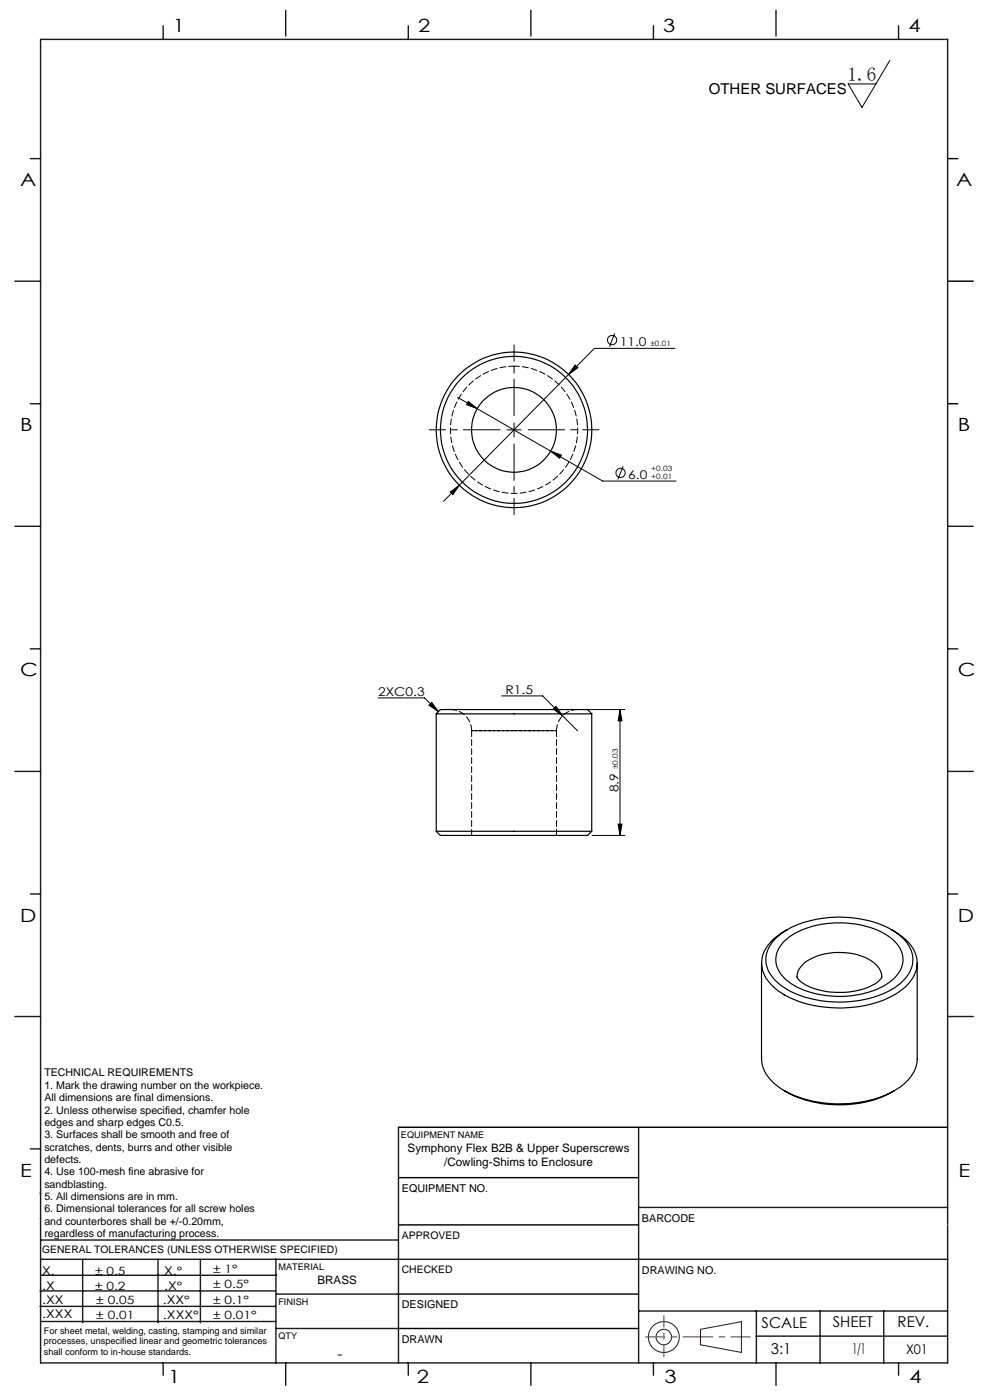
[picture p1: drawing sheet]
<svg xmlns="http://www.w3.org/2000/svg" width="210mm" height="297mm" viewBox="0 0 210 297" stroke-linecap="round" stroke-linejoin="round" font-family="sans-serif">
<defs><g id="words">
<text font-size="4.1" x="179.8" y="17.2">1.6</text>
<g font-size="3.9">
<text x="36.7" y="6.9">1</text>
<text x="88.7" y="6.9">2</text>
<text x="140.7" y="6.9">3</text>
<text x="192.7" y="6.9">4</text>
<text x="4.2" y="39.5">A</text>
<text x="202.9" y="39.5">A</text>
<text x="4.2" y="91.5">B</text>
<text x="203.2" y="91.5">B</text>
<text x="4.2" y="143.5">C</text>
<text x="203.2" y="143.5">C</text>
<text x="4.2" y="195.5">D</text>
<text x="203.2" y="195.5">D</text>
<text x="4.2" y="249.6">E</text>
<text x="203.3" y="249.6">E</text>
<text x="35.7" y="293.4">1</text>
<text x="88.4" y="293.4">2</text>
<text x="141" y="293.4">3</text>
<text x="193" y="293.4">4</text>
</g>
<g font-size="3.2">
<text x="150.4" y="20">OTHER SURFACES</text>
<text x="161.6" y="281.7">SCALE</text>
<text x="176.7" y="281.5">SHEET</text>
<text x="190.4" y="281.5">REV.</text>
<text x="163.5" y="287.3">3:1</text>
<text x="180.8" y="287.3">1/1</text>
<text x="71.6" y="288.2">-</text>
</g>
<text font-size="2.8" x="192.2" y="287.3">X01</text>
<g font-size="2.6">
<text x="131.5" y="73.5">11.0</text>
<text x="133.3" y="101.7">6.0</text>
<text x="80.2" y="147.7">2XC0.3</text>
<text x="107.2" y="147.2">R1.5</text>
<text x="131.2" y="168.1" transform="rotate(-90 131.2 168.1)">8.9</text>
</g>
<g font-size="2.5">
<text x="86.5" y="244.4">Symphony Flex B2B &amp; Upper Superscrews</text>
<text x="94.2" y="247.3">/Cowling-Shims to Enclosure</text>
<text x="8.9" y="273.6">.X</text>
<text x="8.9" y="270.4">X.</text>
<text x="34.8" y="273.7">.X°</text>
<text x="34.8" y="270.5">X.°</text>
<text x="67.3" y="272.4">BRASS</text>
<text x="9" y="276.7">.XX</text>
<text x="9" y="279.7">.XXX</text>
<text x="34.5" y="276.7">.XX°</text>
<text x="34.6" y="279.8">.XXX°</text>
</g>
<g font-size="2.4">
<text x="45.2" y="270">± 1°</text>
<text x="20.2" y="270.4">± 0.5</text>
<text x="20.2" y="273.7">± 0.2</text>
<text x="45.2" y="273.2">± 0.5°</text>
<text x="20.4" y="279.7">± 0.01</text>
<text x="20.4" y="276.7">± 0.05</text>
<text x="45.2" y="276.7">± 0.1°</text>
<text x="45.2" y="279.7">± 0.01°</text>
</g>
<g font-size="2.3">
<text x="9.4" y="228.4">TECHNICAL REQUIREMENTS</text>
<text x="9.4" y="231">1. Mark the drawing number on the workpiece.</text>
<text x="9.4" y="233.6">All dimensions are final dimensions.</text>
<text x="9.4" y="236.2">2. Unless otherwise specified, chamfer hole</text>
<text x="9.4" y="238.9">edges and sharp edges C0.5.</text>
<text x="9.4" y="241.5">3. Surfaces shall be smooth and free of</text>
<text x="9.4" y="244.1">scratches, dents, burrs and other visible</text>
<text x="9.4" y="246.7">defects.</text>
<text x="9.4" y="249.3">4. Use 100-mesh fine abrasive for</text>
<text x="9.4" y="252">sandblasting.</text>
<text x="9.4" y="254.6">5. All dimensions are in mm.</text>
<text x="9.4" y="257.2">6. Dimensional tolerances for all screw holes</text>
<text x="85.2" y="252.9">EQUIPMENT NO.</text>
<text x="9.4" y="259.8">and counterbores shall be +/-0.20mm,</text>
<text x="9.4" y="262.4">regardless of manufacturing process.</text>
<text x="136.2" y="259.2">BARCODE</text>
<text x="136.2" y="270.2">DRAWING NO.</text>
<text x="85.2" y="277.6">DESIGNED</text>
<text x="85.2" y="284.9">DRAWN</text>
</g>
<g font-size="2.2">
<text x="85.2" y="262.8">APPROVED</text>
<text x="8.9" y="265.9">GENERAL TOLERANCES (UNLESS OTHERWISE SPECIFIED)</text>
<text x="85.2" y="270.1">CHECKED</text>
</g>
<g font-size="1.9">
<text x="85.1" y="241.5">EQUIPMENT NAME</text>
<text x="59.1" y="269.5">MATERIAL</text>
<text x="59.1" y="276.9">FINISH</text>
<text x="9.3" y="282.9">For sheet metal, welding, casting, stamping and similar</text>
<text x="9.3" y="285.2">processes, unspecified linear and geometric tolerances</text>
<text x="9.3" y="287.4">shall conform to in-house standards.</text>
<text x="59.1" y="284.2">QTY</text>
</g>
<g font-size="1.5">
<text x="138" y="73.4">±0.01</text>
<text x="138.1" y="99.9">+0.03</text>
<text x="138.1" y="101.6">+0.01</text>
<text x="131.1" y="163.2" transform="rotate(-90 131.1 163.2)">±0.03</text>
</g>
</g></defs>
<g fill="none" stroke="#191924" stroke-width=".21">
<path d="M8.6 231.2v9.4M148.6 282l8.7-1.6v6.5l-8.7-1.6z"/>
<circle cx="140.8" cy="283.7" r="3.3"/>
<circle cx="140.8" cy="283.7" r="1.64"/>
</g>
<path d="M201 33.7h2.2M201 59.7h5.4M201 85.7h2.2M84.5 239.1h116.5M84.6 259.9h50.9M84.6 249.8h50.9M84.6 274.5h50.9M84.5 281.8h51" fill="none" stroke="#000" stroke-width=".3"/>
<path d="M136.9 283.6h22.3" fill="none" stroke="#f00" stroke-width=".21" stroke-dasharray="6.3 1.3 1.3 1.3" stroke-dashoffset="2.2"/>
<path d="M140.8 287.8v-8.7" fill="none" stroke="#f00" stroke-width=".21" stroke-dasharray="6.3 1.3 1.3 1.3" stroke-dashoffset="3.9"/>
<g fill="none" stroke="#191924" stroke-width=".3">
<path d="M8.6 8.4h192.4v280.7h-192.4zM34.6 5.5v2.9M60.6 2.2v5.5M86.6 5.5v2.9M112.6 2.2v5.5M138.6 5.5v2.9M164.6 2.2v5.5M190.6 5.5v2.9M6.4 33.7h2.2M3.1 59.7h5.5M6.4 85.7h2.2M3.1 111.7h5.5"/>
<path d="M201 111.7h5.4M6.4 137.7h2.2M201 137.7h2.2M3.1 163.7h5.5M201 163.7h5.4M6.4 189.6h2.2M201 189.6h2.2M3.1 215.6h5.5M201 215.6h5.4M84.5 239.1v50M135.5 239.1v50M6.4 243.7h2.2"/>
<path d="M8.5 253.1h.1M8.6 258.5h.1M135.5 256.1h65.5M8.5 277.1h49.9M8.5 273.9h49.9M8.6 267.2h192.4M8.6 263.1h75.9M8.8 270.5h49.9M17.5 267.2v13.4M33.5 267.2v13.4M42.5 267.2v13.4M58.5 267.2v22"/>
<path d="M58.6 274.5h26M135.5 278.1h65.5M160.4 278v11.1M174 278v11.1M187.5 278v11.1M8.8 280.3h49.7M34.6 289.1v2.6M58.5 281.8h26M60.6 289.1v4.8M86.6 289.1v2.6M112.6 289.1v4.8M138.6 289.1v2.6"/>
<path d="M160.4 283.5h40.5M164.6 289.1v4.8M190.6 289.1v2.6"/>
</g>
<path d="M201 259.9h.1" fill="none" stroke="#c0c0c0" stroke-width=".21"/>
<g fill="none" stroke="#000" stroke-width=".21">
<path d="M188.8 12.8l-6 10-2.9-5h5.9M122 77.4l.6 .6-2 1.4zM130.4 70.7l-1.1 2.9M143.2 73.9h-17.1l-28.7 29M97.1 84.3l19.7 11.4M99.3 85.2l1.9 1.5-2.2-.9zM107.5 91.2h3M109 89.7v3M116.8 95.7l2.3 .9-.4 .6zM116.8 95.7l11 6.4h15.6M132.2 98.9l-1.1 2.8M95.5 104.4l1.9-1.5-1.3 2z"/>
<path d="M97.4 102.9l-3.3 3.5M80.2 148.1h9.9l2.9 2.9M91 149.6l.6-.6 1.4 2zM106.4 147.6h8.7l7.4 7.4M117.9 149.9l1.4 2-1.9-1.5zM123.5 150.5h9M131.5 150.5l.4 2.4h-.8zM131.5 150.5v26.7M125.6 177.2h6.9M131.1 174.8h.8l-.4 2.4z"/>
<circle cx="129.8" cy="72.1" r=".99"/>
<circle cx="131.6" cy="100.3" r=".98"/>
</g>
<path d="M106 91.2h-15M109 88.2v-15M109 94.2v15M112 91.2h15" fill="none" stroke="#000" stroke-width=".21" stroke-dasharray="15.2 1.3 1.3 1.3" stroke-dashoffset="7.5"/>
<g fill="#000">
<path d="M91 149.6l.6-.6 1.4 2zM117.9 149.9l-.5 .5 1.9 1.5zM95.5 104.4l.6 .5 1.3-2zM122 77.4l-1.4 2 2-1.4zM99.3 85.2l-.3 .6 2.2 .9zM116.8 95.7l1.9 1.5 .4-.6z"/>
<path d="M131.5 150.5l.4 2.4h-.8zM131.1 174.8h.8l-.4 2.4z"/>
</g>
<g fill="none" stroke="#000" stroke-width=".25">
<path d="M92.5 151.4l.9-.9h31.2l.9 .9M92.5 151.4h33M92.5 151.4v25M125.5 151.4v25M92.5 176.4h33M92.5 176.4l.9 .8h31.2l.9-.8M164.4 199.2a18.3 18.3 0 0 1 11.7-4.6 21.9 21.9 0 0 1 14.5 3.6 6.2 6.2 0 0 1 2.6 7.5 11.8 11.8 0 0 1-7.6 5.8 24.2 24.2 0 0 1-19.2-2 7 7 0 0 1-3.9-6.8l.5-1.5zM166.5 199.5a18.2 18.2 0 0 1 14-3.6 14.9 14.9 0 0 1 9.8 4.4 5 5 0 0 1-.5 7.1 17.8 17.8 0 0 1-12.9 3.9 16.9 16.9 0 0 1-10.5-3.8 5.2 5.2 0 0 1 .1-8zM167 197.2a9.8 9.8 0 0 0-5.3 5.9 7.2 7.2 0 0 0 3.4 7.2 25 25 0 0 0 19.6 2.7 14.6 14.6 0 0 0 8.8-5.4 6.1 6.1 0 0 0-1.4-8.3l-3-2.1M161.5 204.3v20.3a7.5 7.5 0 0 0 3.6 6l1.3 .8M170.3 204.6a13 13 0 0 1 11.6-2.1 7.2 7.2 0 0 1 5 3.7 1.36 1.36 0 0 1-.6 2 14.3 14.3 0 0 1-10.1 2.3 10.9 10.9 0 0 1-6.8-2.7 1.33 1.33 0 0 1-.1-1.7zM194.6 204.3v20.3a8.1 8.1 0 0 1-4.6 6.6 25.8 25.8 0 0 1-21.4 1.2l-2.2-1"/>
<path d="M166.4 231.4a24.2 24.2 0 0 0 23.3 0"/>
<circle cx="109" cy="91.2" r="16.5"/>
<circle cx="109" cy="91.2" r="15.6"/>
<circle cx="109" cy="91.2" r="9"/>
</g>
<path d="M109 155h9h-18h9" fill="none" stroke="#000" stroke-width=".21" stroke-dasharray="1.3 .6" stroke-dashoffset=".7"/>
<path d="M95.5 150.5a4.5 4.5 0 0 1 4.5 4.5M100 155v22.2M118 155a4.5 4.5 0 0 1 4.5-4.5M118 177.2v-22.2" fill="none" stroke="#000" stroke-width=".21" stroke-dasharray="1.3 .6"/>
<path d="M109 77.7a13.5 13.5 0 0 0-11.8 20 13.5 13.5 0 0 0 23.2 .7 13.5 13.5 0 0 0-10.5-20.7h-.9" fill="none" stroke="#000" stroke-width=".21" stroke-dasharray="1.3 .6" stroke-dashoffset=".1"/>
<use href="#words"/>
</svg>
